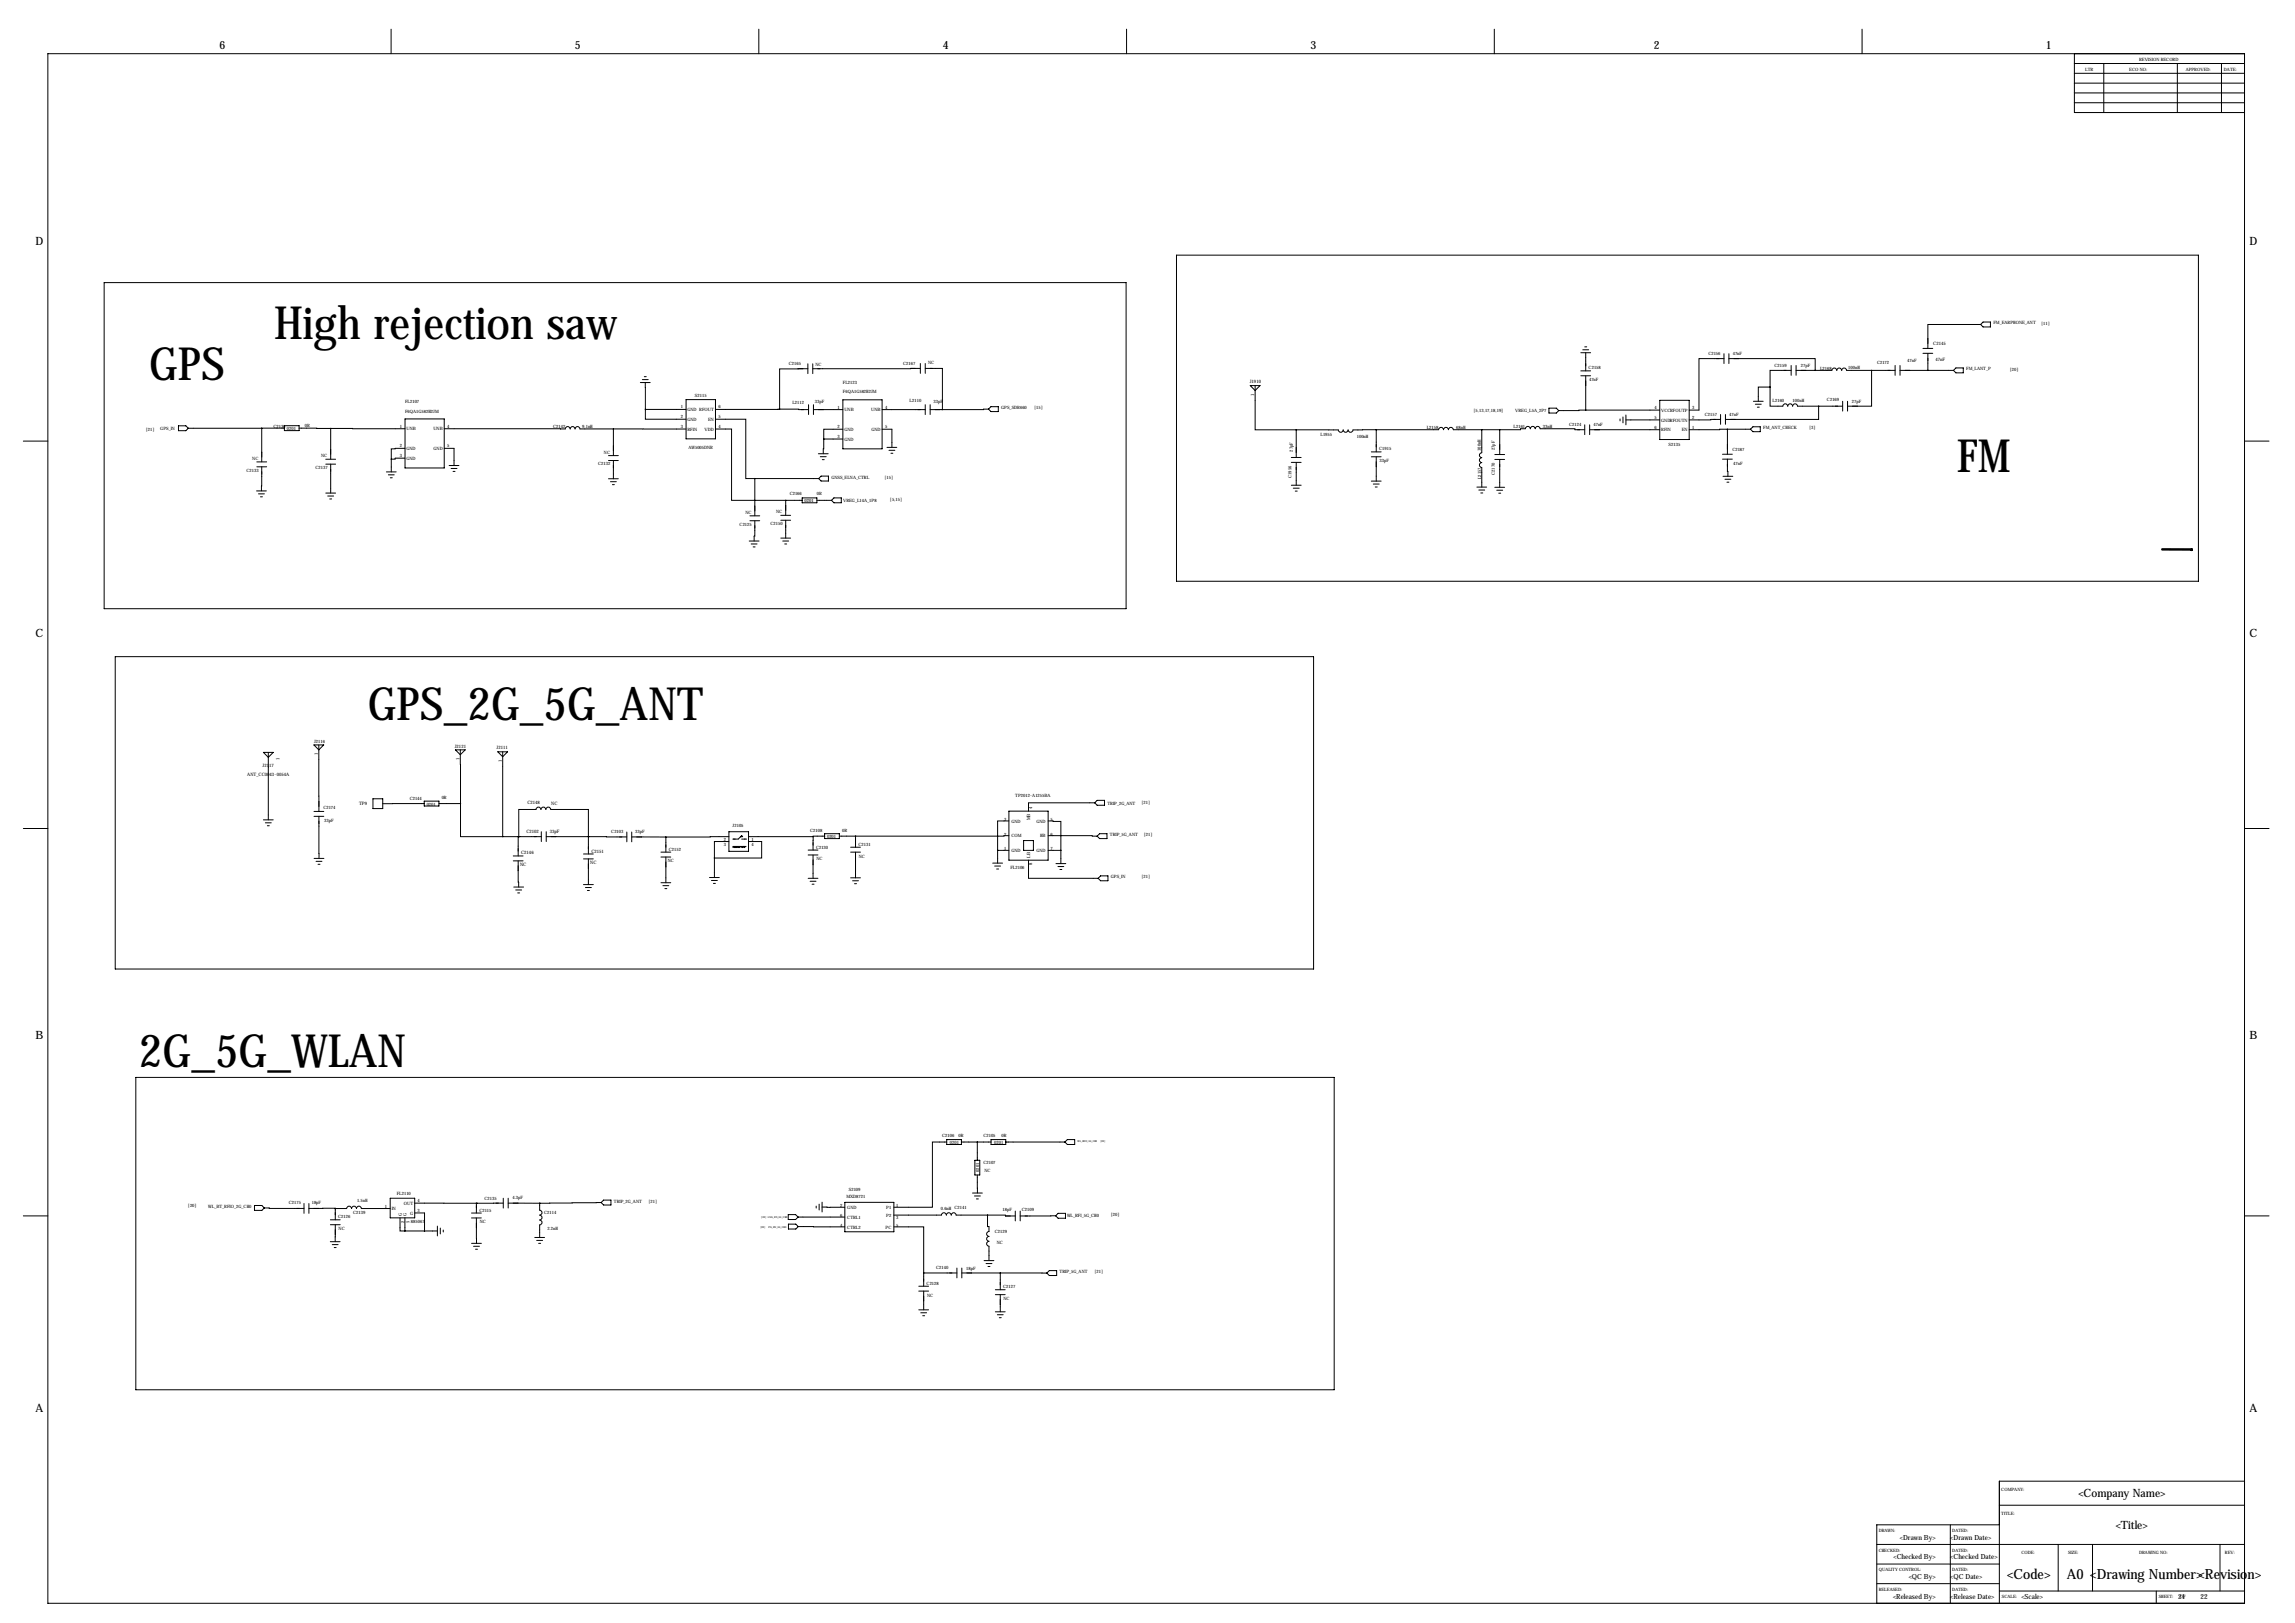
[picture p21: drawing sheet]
<svg xmlns="http://www.w3.org/2000/svg" width="1189mm" height="841mm" viewBox="0 0 1189 841" stroke-linecap="round" stroke-linejoin="round" font-family="sans-serif">
<defs><g id="words">
<g font-size="23.7">
<text x="142" y="176">High rejection saw</text>
<text x="77" y="197">GPS</text>
<text x="1014" y="245">FM</text>
<text x="191" y="373">GPS_2G_5G_ANT</text>
<text x="72" y="552">2G_5G_WLAN</text>
</g>
<g font-size="7.3">
<text x="1040" y="818">&lt;Code&gt;</text>
<text x="1071" y="818">A0 &lt;Drawing Number&gt;&lt;Revision&gt;</text>
</g>
<g font-size="5.9">
<text x="114" y="25">6</text>
<text x="298" y="25">5</text>
<text x="488" y="25">4</text>
<text x="679" y="25">3</text>
<text x="857" y="25">2</text>
<text x="1060" y="25">1</text>
<text x="18" y="127">D</text>
<text x="1165" y="127">D</text>
<text x="18" y="330">C</text>
<text x="1165" y="330">C</text>
<text x="18" y="538">B</text>
<text x="1165" y="538">B</text>
<text x="18" y="731">A</text>
<text x="1165" y="731">A</text>
<text x="1077" y="776">&lt;Company Name&gt;</text>
<text x="1096" y="792">&lt;Title&gt;</text>
</g>
<g font-size="3.6">
<text x="984" y="798">&lt;Drawn By&gt;</text>
<text x="1010" y="798">&lt;Drawn Date&gt;</text>
<text x="981" y="808">&lt;Checked By&gt;</text>
<text x="1010" y="808">&lt;Checked Date&gt;</text>
<text x="989" y="818">&lt;QC By&gt;</text>
<text x="1010" y="818">&lt;QC Date&gt;</text>
<text x="981" y="828">&lt;Released By&gt;</text>
<text x="1010" y="828">&lt;Release Date&gt;</text>
<text x="1047" y="828">&lt;Scale&gt;</text>
<text x="1128" y="828">21</text>
<text x="1140" y="828">22</text>
</g>
<g font-size="2.4">
<text x="1002" y="179">C2145</text>
<text x="1003" y="187">47nF</text>
<text x="647" y="198">J1910</text>
<text x="650" y="205" transform="rotate(-90 650 205)">1</text>
<text x="236" y="388">J2121</text>
<text x="257" y="388">J2111</text>
<text x="145" y="394" transform="rotate(-90 145 394)">1</text>
<text x="165" y="391" transform="rotate(-90 165 391)">1</text>
<text x="238" y="394" transform="rotate(-90 238 394)">1</text>
<text x="260" y="395" transform="rotate(-90 260 395)">1</text>
<text x="128" y="402">ANT_CC0043-0054A</text>
<text x="136" y="397">J2117</text>
<text x="186" y="417">TP9</text>
<text x="273" y="417">C2148</text>
<text x="286" y="417">NC</text>
<text x="273" y="432">C2102</text>
<text x="285" y="432">33pF</text>
<text x="270" y="443">C2146</text>
<text x="306" y="442">C2151</text>
<text x="269" y="449">NC</text>
<text x="306" y="448">NC</text>
</g>
<g font-size="2.3">
<text x="1108" y="32">REVISION RECORD</text>
<text x="1080" y="37">LTR</text>
<text x="1103" y="37">ECO NO:</text>
<text x="1132" y="37">APPROVED:</text>
<text x="1152" y="37">DATE:</text>
<text x="1033" y="168">FM_EARPHONE_ANT</text>
<text x="1057" y="168">[11]</text>
<text x="885" y="184">C2156</text>
<text x="898" y="184">47nF</text>
<text x="409" y="189">C2165</text>
<text x="422" y="189">NC</text>
<text x="468" y="189">C2167</text>
<text x="481" y="189">NC</text>
<text x="823" y="191">C2158</text>
<text x="919" y="190">C2159</text>
<text x="933" y="190">27pF</text>
<text x="943" y="191">L2168</text>
<text x="957" y="191">100nH</text>
<text x="972" y="189">C2172</text>
<text x="988" y="188">47nF</text>
<text x="1019" y="192">FM_LANT_P</text>
<text x="1041" y="192">[20]</text>
<text x="823" y="197">47nF</text>
<text x="437" y="199">FL2123</text>
<text x="437" y="204">F6QA1G582H2JM</text>
<text x="210" y="209">FL2107</text>
<text x="360" y="205">S2115</text>
<text x="410" y="209">L2112</text>
<text x="422" y="209">33pF</text>
<text x="471" y="208">L2110</text>
<text x="484" y="209">33pF</text>
<text x="918" y="208">L2160</text>
<text x="929" y="208">100nH</text>
<text x="946" y="208">C2169</text>
<text x="959" y="209">27pF</text>
<text x="210" y="214">F6QA1G582H2JM</text>
<text x="353" y="212">1</text>
<text x="356" y="213">GND RFOUT</text>
<text x="372" y="212">6</text>
<text x="434" y="212">1</text>
<text x="437" y="213">UNB</text>
<text x="451" y="213">UNB</text>
<text x="458" y="212">4</text>
<text x="519" y="212">GPS_SDR660</text>
<text x="536" y="212">[15]</text>
<text x="763" y="213">[5,13,17,18,19]</text>
<text x="785" y="213">VREG_L5A_2P7</text>
<text x="857" y="212">4</text>
<text x="861" y="213">VCCRFOUTP</text>
<text x="877" y="212">3</text>
<text x="883" y="215">C2157</text>
<text x="896" y="215">47nF</text>
<text x="142" y="222">C2136</text>
<text x="158" y="221">0R</text>
<text x="207" y="222">1</text>
<text x="232" y="222">4</text>
<text x="287" y="222">C2142</text>
<text x="302" y="222">9.1nH</text>
<text x="353" y="217">2</text>
<text x="353" y="222">3</text>
<text x="356" y="218">GND</text>
<text x="367" y="218">EN</text>
<text x="372" y="217">5</text>
<text x="372" y="222">4</text>
<text x="434" y="222">2</text>
<text x="458" y="222">5</text>
<text x="784" y="222">L2161</text>
<text x="799" y="222">33nH</text>
<text x="813" y="221">C2124</text>
<text x="825" y="221">47nF</text>
<text x="857" y="217">5</text>
<text x="861" y="218">GNDRFOUTN</text>
<text x="877" y="217">2</text>
<text x="76" y="223">[21]</text>
<text x="83" y="223">GPS_IN</text>
<text x="149" y="223">0201</text>
<text x="211" y="223">UNB</text>
<text x="224" y="223">UNB</text>
<text x="356" y="223">RFIN</text>
<text x="365" y="223">VDD</text>
<text x="434" y="227">3</text>
<text x="437" y="223">GND</text>
<text x="451" y="223">GND</text>
<text x="684" y="226">L1955</text>
<text x="703" y="227">100nH</text>
<text x="739" y="222">L2158</text>
<text x="754" y="222">68nH</text>
<text x="857" y="222">6</text>
<text x="861" y="223">RFIN</text>
<text x="871" y="223">EN</text>
<text x="877" y="222">1</text>
<text x="913" y="222">FM_ANT_CHECK</text>
<text x="937" y="222">[3]</text>
<text x="207" y="232">2</text>
<text x="211" y="233">GND</text>
<text x="225" y="233">GND</text>
<text x="232" y="232">5</text>
<text x="357" y="233">AW5005DNR</text>
<text x="437" y="228">GND</text>
<text x="670" y="234" transform="rotate(-90 670 234)">27pF</text>
<text x="714" y="233">C1915</text>
<text x="767" y="234" transform="rotate(-90 767 234)">100nH</text>
<text x="774" y="233" transform="rotate(-90 774 233)">27pF</text>
<text x="864" y="231">S2135</text>
<text x="897" y="234">C2187</text>
<text x="131" y="238">NC</text>
<text x="166" y="237">NC</text>
<text x="207" y="237">3</text>
<text x="211" y="238">GND</text>
<text x="313" y="235">NC</text>
<text x="715" y="239">33pF</text>
<text x="128" y="244">C2133</text>
<text x="163" y="243">C2137</text>
<text x="310" y="241">C2132</text>
<text x="898" y="241">47nF</text>
<text x="431" y="248">GNSS_ELNA_CTRL</text>
<text x="458" y="248">[15]</text>
<text x="669" y="248" transform="rotate(-90 669 248)">C1956</text>
<text x="767" y="248" transform="rotate(-90 767 248)">L2157</text>
<text x="774" y="246" transform="rotate(-90 774 246)">C2170</text>
<text x="409" y="257">C2166</text>
<text x="423" y="257">0R</text>
<text x="417" y="260">0201</text>
<text x="437" y="260">VREG_L14A_1P8</text>
<text x="461" y="260">[5,15]</text>
<text x="386" y="266">NC</text>
<text x="402" y="266">NC</text>
<text x="383" y="272">C2125</text>
<text x="399" y="272">C2150</text>
<text x="163" y="385">J2116</text>
<text x="526" y="413">TP2012-A1255BA</text>
<text x="168" y="419">C2174</text>
<text x="212" y="414">C2144</text>
<text x="221" y="417">0201</text>
<text x="229" y="414">0R</text>
<text x="535" y="419" transform="rotate(-90 535 419)">4</text>
<text x="574" y="417">TRIP_2G_ANT</text>
<text x="591" y="417">[21]</text>
<text x="168" y="426">33pF</text>
<text x="520" y="425">3</text>
<text x="534" y="425" transform="rotate(-90 534 425)">MB</text>
<text x="544" y="425">5</text>
<text x="317" y="432">C2103</text>
<text x="329" y="432">33pF</text>
<text x="380" y="429">J2105</text>
<text x="420" y="431">C2108</text>
<text x="436" y="431">0R</text>
<text x="524" y="426">GND</text>
<text x="537" y="426">GND</text>
<text x="375" y="436">2</text>
<text x="389" y="436">1</text>
<text x="428" y="434">0201</text>
<text x="520" y="433">2</text>
<text x="524" y="434">COM</text>
<text x="539" y="434">HB</text>
<text x="544" y="433">6</text>
<text x="575" y="433">TRIP_5G_ANT</text>
<text x="593" y="433">[21]</text>
<text x="346" y="441">C2152</text>
<text x="375" y="438">3</text>
<text x="389" y="438">4</text>
<text x="423" y="440">C2130</text>
<text x="445" y="438">C2131</text>
<text x="520" y="440">1</text>
<text x="524" y="441">GND</text>
<text x="537" y="441">GND</text>
<text x="544" y="440">7</text>
<text x="346" y="447">NC</text>
<text x="423" y="446">NC</text>
<text x="445" y="444">NC</text>
<text x="523" y="450">FL2106</text>
<text x="534" y="444" transform="rotate(-90 534 444)">LB</text>
<text x="535" y="448" transform="rotate(-90 535 448)">8</text>
<text x="575" y="455">GPS_IN</text>
<text x="591" y="455">[21]</text>
<text x="488" y="589">C2106</text>
<text x="492" y="593">0201</text>
<text x="497" y="589">0R</text>
<text x="509" y="589">C2105</text>
<text x="515" y="593">0201</text>
<text x="519" y="589">0R</text>
<text x="509" y="603">C2107</text>
<text x="507" y="607" transform="rotate(-90 507 607)">0201</text>
<text x="510" y="607">NC</text>
<text x="440" y="617">S2109</text>
<text x="150" y="624">C2175</text>
<text x="161" y="624">18pF</text>
<text x="185" y="623">1.5nH</text>
<text x="205" y="619">FL2110</text>
<text x="216" y="623">4</text>
<text x="251" y="622">C2135</text>
<text x="265" y="621">4.3pF</text>
<text x="318" y="623">TRIP_2G_ANT</text>
<text x="336" y="623">[21]</text>
<text x="438" y="620">MXD8721</text>
<text x="97" y="625">[20]</text>
<text x="108" y="626">WL_BT_RFIO_2G_CH0</text>
<text x="183" y="629">C2139</text>
<text x="199" y="625">1</text>
<text x="203" y="627">IN</text>
<text x="209" y="624">OUT</text>
<text x="212" y="629">G</text>
<text x="216" y="628">3</text>
<text x="248" y="628">C2115</text>
<text x="282" y="629">C2114</text>
<text x="435" y="625">2</text>
<text x="439" y="626">GND</text>
<text x="459" y="626">P1</text>
<text x="464" y="625">1</text>
<text x="487" y="627">0.6nH C2141</text>
<text x="519" y="627">18pF</text>
<text x="529" y="627">C2109</text>
<text x="575" y="630">[20]</text>
<text x="175" y="631">C2126</text>
<text x="208" y="630" transform="rotate(-90 208 630)">G</text>
<text x="210" y="634" transform="rotate(-90 210 634)">2</text>
<text x="211" y="630" transform="rotate(-90 211 630)">G</text>
<text x="212" y="634" transform="rotate(-90 212 634)">5</text>
<text x="213" y="634">885067</text>
<text x="249" y="634">NC</text>
<text x="435" y="635">4</text>
<text x="435" y="630">6</text>
<text x="439" y="631">CTRL1</text>
<text x="459" y="630">P2</text>
<text x="464" y="631">3</text>
<text x="464" y="635">5</text>
<text x="553" y="630">WL_RFI_5G_CH0</text>
<text x="175" y="637">NC</text>
<text x="284" y="637">2.2nH</text>
<text x="439" y="636">CTRL2</text>
<text x="459" y="636">PC</text>
<text x="515" y="639">C2129</text>
<text x="516" y="644">NC</text>
<text x="485" y="657">C2140</text>
<text x="500" y="658">18pF</text>
<text x="549" y="659">TRIP_5G_ANT</text>
<text x="567" y="659">[21]</text>
<text x="480" y="665">C2128</text>
<text x="480" y="672">NC</text>
<text x="520" y="667">C2127</text>
<text x="520" y="673">NC</text>
<text x="1037" y="772">COMPANY:</text>
<text x="1037" y="785">TITLE:</text>
<text x="973" y="794">DRAWN:</text>
<text x="1011" y="794">DATED:</text>
<text x="973" y="804">CHECKED:</text>
<text x="1011" y="804">DATED:</text>
<text x="1047" y="805">CODE:</text>
<text x="1071" y="805">SIZE:</text>
<text x="1108" y="805">DRAWING NO:</text>
<text x="1153" y="805">REV:</text>
<text x="973" y="814">QUALITY CONTROL:</text>
<text x="1011" y="814">DATED:</text>
<text x="973" y="824">RELEASED:</text>
<text x="1011" y="824">DATED:</text>
<text x="1037" y="828">SCALE:</text>
<text x="1118" y="828">SHEET:</text>
<text x="1129" y="828">OF</text>
</g>
<g font-size="1.3">
<text x="558" y="592">WL_RFO_5G_CH0</text>
<text x="570" y="592">[20]</text>
<text x="394" y="631">[20] LNA_EN_5G_CH0</text>
<text x="394" y="636">[20]</text>
<text x="398" y="636">PA_EN_5G_CH0</text>
</g>
</g></defs>
<g fill="none" stroke="#000" stroke-width=".52">
<path d="M203 15v13M393 15v13M584 15v13M774 15v13M965 15v13M25 28h1138v802h-1138zM1075 28v30h88M1075 33h88M1075 38h88M1090 33v25M1128 33v25M1151 33v25"/>
<path d="M1075 43h88M1075 48h88M1075 53h88M609 132h530v169h-530zM54 146h529v169h-529zM821 180h1M1026 168h-27v12M1026 168l1-1h4v2h-4zM332 198h5M333 197h3M334 195h1M334 198v14"/>
<path d="M418 191h-14v21M418 188v6M421 188v6M477 191h-56M477 188v5M479 191h9v21M479 188v5M648 200h5l-3 2zM650 200v23h21M819 192h5M819 195h5M819 183h5"/>
<path d="M820 181h3M821 183v9M821 195v17M893 186h-13v26h-5M893 183v5M896 186h44v6M896 183v5M928 192h-11v8M928 189v5M930 192h19a1.3 1.3 0 0 1 1-1 1.3 1.3 0 0 1 1 1 1.3 1.3 0 0 1 2-1 1.3 1.3 0 0 1 1 1 1.3 1.3 0 0 1 1-1 1.3 1.3 0 0 1 2 1h25M930 189v5M970 192v18h-13"/>
<path d="M982 189v5M984 192h28M984 189v5M996 183h5M996 180h5M999 183v9M1012 192l1-1h4v2h-4zM210 217h20v25h-20zM334 212v5h21M334 212h21M355 207h16v20h-16zM371 217h15v31h5"/>
<path d="M404 212h-33M404 212h15M419 210v5M421 212h16M421 210v5M437 207h20v25h-20zM457 212h22M479 210v5M482 212h6M482 210v5M512 212h-24M513 211h4v2h-4l-1-1z"/>
<path d="M802 211h4l1 2-1 1h-4zM821 212l-14 1M821 212h39M839 217v1M841 216v3M842 218h18M842 215v5M860 207h15v21h-15zM891 217l-16 1M891 215v5M894 215v5M908 208h5"/>
<path d="M909 209h3M910 211h1M917 200v10h7a1.3 1.3 0 0 1 1-1 1.3 1.3 0 0 1 1 1 1.3 1.3 0 0 1 1-1 1.3 1.3 0 0 1 2 1 1.3 1.3 0 0 1 1-1 1.3 1.3 0 0 1 1 1h24M917 200h-6v8M942 210v7h-48M955 208v5M957 208v5M12 228h13M92 221h4l2 1-2 1h-4zM98 222h38M133 239h5M136 222v17"/>
<path d="M147 222h-11M147 221h8v2h-8zM155 222h16M169 238h5M171 222h39M171 222v16M203 238v6M210 232h-7v6M210 237l-7 1M230 222h63a1.3 1.3 0 0 1 1-1 1.3 1.3 0 0 1 1 1 1.3 1.3 0 0 1 2-1 1.3 1.3 0 0 1 1 1 1.3 1.3 0 0 1 1-1 1.3 1.3 0 0 1 1 1h18M230 232h5v9M315 239h5"/>
<path d="M315 236h5M318 222h37M318 222v14M318 239v9M371 222h8v37h28M424 235h5M425 237h3M426 238h1M427 227l-1 8M427 227h10M437 222h-10v5M457 222h5v10"/>
<path d="M459 232h6M461 233h3M462 235h1M669 240h5M669 237h5M671 223h22a1.3 1.3 0 0 0 2 1 1.3 1.3 0 0 0 1-1M671 223v14M671 240v11M696 223a1.3 1.3 0 0 0 1 1 1.3 1.3 0 0 0 1-1M698 223a1.3 1.3 0 0 0 2 1 1.3 1.3 0 0 0 1-1M710 234h5M710 237h5"/>
<path d="M713 223h32a1.4 1.4 0 0 1 2-2 1.3 1.3 0 0 1 1 2 1.3 1.3 0 0 1 1-2 1.3 1.3 0 0 1 1 2 1.4 1.4 0 0 1 2-2 1.3 1.3 0 0 1 1 2h24M713 223h-12M713 223v11M713 237v12M768 223v12a1.3 1.3 0 0 0-2 1 1.3 1.3 0 0 0 2 1 1.3 1.3 0 0 0-2 1 1.4 1.4 0 0 0 2 2 1.3 1.3 0 0 0-2 1 1.3 1.3 0 0 0 2 1v10M774 238h5M774 235h5M777 223h11v-1h2a1.3 1.3 0 0 1 1-1 1.3 1.3 0 0 1 2 1 1.3 1.3 0 0 1 1-1 1.3 1.3 0 0 1 1 1 1.3 1.3 0 0 1 2-1 1.3 1.3 0 0 1 1 1l23 1M777 223v12M777 238v14M821 220v5M823 223h37"/>
<path d="M823 220v5M892 238h5M892 235h5M895 222l-20 1M895 238v9M895 222h12M895 222v13M908 221h4v3h-4l-1-2zM1163 228h12M133 254h5M133 242h5M134 256h3"/>
<path d="M135 257h1M136 242l-1 12M169 240h5M169 255h5M170 257h3M171 258h1M171 240v15M200 244h5M201 246h3M202 247h1M233 241h5M234 243h3"/>
<path d="M235 244h1M315 248h5M316 250h3M317 251h1M391 248v19M391 248h33M407 259v8M407 259h9M416 258h7v2h-7zM423 259h8M425 247h4v2h-4l-1-1zM431 259l1-1h4v2h-4z"/>
<path d="M669 251h5M670 253h3M671 254h1M710 249h5M711 251h3M712 252h1M765 252h5M766 254h3M767 255h1M774 252h5M775 254h3M776 255h1"/>
<path d="M893 247h5M894 248h3M895 250h1M388 270h6M388 267h6M391 270v10M404 269h6M404 267h6M404 279h6M407 269v10M388 280h5M389 282h3"/>
<path d="M390 283h1M405 280h4M407 282h1M60 340h620v162h-620zM136 390h6l-3 2zM139 390v35M163 386h5l-3 2zM165 386v34M236 388h5l-3 3zM238 388l1 28M258 389h5l-3 3zM260 389v44"/>
<path d="M193 414h5v5h-5zM220 416h-22M220 415h7v3h-7zM227 416h12M239 416v17h21M567 416h-34v4M568 415h4v2h-4l-1-1zM12 429h13M136 425h6M137 426h4M138 428h1M163 420h5"/>
<path d="M163 423h5M165 423v22M260 433h20M269 433v-14h9a1.3 1.3 0 0 1 1-1 1.3 1.3 0 0 1 1 1 1.3 1.3 0 0 1 1-1 1.3 1.3 0 0 1 2 1 1.3 1.3 0 0 1 1-1 1.3 1.3 0 0 1 1 1h20v14M269 433l-1 10M269 433h.1M280 431v5M283 433h22M283 431v5M305 433h.1M305 433l20 1M305 433v9"/>
<path d="M325 431v5M327 434h18M327 431v5M345 434v7M378 436h-8v8M378 433l-33 1M378 431h10v10h-10zM380 438h6M380 439h.1M380 438v1M381 438l-1 1M381 438v1"/>
<path d="M382 438l-1 1M383 439h.1M383 438l-1 1M384 438l-1 1M384 433h.1M384 435h3M384 438v1M384 433v1M385 433h-1l-2 2h-2M385 438l-1 1M386 438l-1 1M388 436h7v8h-25"/>
<path d="M388 433h33M421 433v7M427 433h-6M427 432h8v2h-8zM435 433h8M441 439h5M443 433v6M523 433h-80M523 425h-6v15M523 420h20v26h-20zM530 435h5v5h-5zM543 433h25"/>
<path d="M543 425h7v15M568 433l2-1h3v2h-3zM1163 429h12M163 445h5M164 446h3M165 448h1M266 443h5M266 446h5M266 459h5M268 446l1 13M302 442h5M302 445h5"/>
<path d="M302 458h5M303 460h3M305 445v13M342 441h5M342 444h5M342 457h5M343 459h3M345 444v13M368 455h5M369 456h3M370 458h1M370 444v11"/>
<path d="M419 440h5M419 443h5M419 455h5M420 456h3M421 458h1M421 443v12M441 441h5M441 455h5M442 456h3M443 458h1M443 441v14M514 447h5"/>
<path d="M515 449h3M516 450h1M517 440h6M517 440v7M533 446v9h36M543 440h7M547 447h5M548 449h3M549 450h1M550 440v7M569 455l1-1h4v2h-4zM267 461h3"/>
<path d="M268 463h1M304 461h1M344 460h1M70 558h621v162h-621zM490 592h-7v33h-20M490 590h8v3h-8zM498 592h15M506 592v9M513 590h8v3h-8zM521 592h31M552 592l1-2h4v3h-4zM504 618h5"/>
<path d="M505 619h3M505 601h3v8h-3zM506 609v9M12 630h13M132 624h4l1 2-1 1h-4zM137 626h20M157 623v5M160 626h14M160 623v5M171 632h5M171 634h5M174 626h6a1.3 1.3 0 0 1 1-1 1.3 1.3 0 0 1 1 1 1.3 1.3 0 0 1 1-1 1.3 1.3 0 0 1 2 1 1.3 1.3 0 0 1 1-1 1.3 1.3 0 0 1 1 1h15"/>
<path d="M174 634v9M174 626v6M202 621h13v10h-13zM207 631v7h3M210 631v7M210 638h17M215 623h32M215 628h5v10M227 635v5M228 636v3M230 637v1M244 631h5"/>
<path d="M244 628h5M247 623h.1M247 631v13M247 623v5M261 623h-14M261 621v5M263 623h17M263 621v5M280 623v4a1.3 1.3 0 0 1 1 1 1.3 1.3 0 0 1-1 1 1.3 1.3 0 0 1 1 2 1.3 1.3 0 0 1-1 1 1.3 1.3 0 0 1 1 1 1.3 1.3 0 0 1-1 1v7M311 623h-31M311 623l2-1h3v2h-3zM408 629h4l1 1-1 2h-4z"/>
<path d="M408 634h4l2 1-2 2h-4zM413 630h25M414 635h24M423 625v1M424 624v3M426 625h12M426 623v5M438 623h25v15h-25zM463 629h25a1.3 1.3 0 0 1 1-1 1.3 1.3 0 0 1 1 1 1.3 1.3 0 0 1 1-1 1.3 1.3 0 0 1 2 1 1.3 1.3 0 0 1 1-1 1.3 1.3 0 0 1 1 1h17M463 635h15v24M506 621h1M512 629v6v3a1.3 1.3 0 0 0-1 1 1.3 1.3 0 0 0 1 1 1.3 1.3 0 0 0-1 2 1.3 1.3 0 0 0 1 1 1.3 1.3 0 0 0-1 1 1.3 1.3 0 0 0 1 1v8"/>
<path d="M512 629l14 1M526 627v5M528 627v5M547 630h-19M547 630l1-2h4v3h-4zM1163 630h12M171 643h5M172 645h3M173 646h1M244 644h5M245 646h3M246 647h1"/>
<path d="M277 641h5M278 642h3M279 644h1M478 659h18M478 659v7M496 657v5M498 659h20M498 657v5M510 653h5M511 654h3M512 656h1M518 659h24"/>
<path d="M518 659v9M542 659l2-1h3v3h-3zM476 666h5M476 669h5M476 678h5M477 680h3M478 669v9M516 668h5M516 671h5M516 679h5M518 671v8M478 682h1"/>
<path d="M517 681h3M518 683h1M1036 780h127M1163 767h-127v63M972 800h191M1010 790v40M1036 790h-64v40M1066 800v24M1084 800v24M1150 800v24M972 810h64M972 820h64"/>
<path d="M1036 824h127M1117 824v6"/>
</g>
<path d="M1120 285h15" fill="none" stroke="#000" stroke-width="1.3"/>
<path d="M478 659a.5 .5 0 0 0 1 0 .5 .5 0 0 0-1 0zM969 192a.5 .5 0 0 0 1 0 .5 .5 0 0 0-1 0z" fill="#000" stroke="#000" stroke-width=".63"/>
<use href="#words"/>
</svg>
